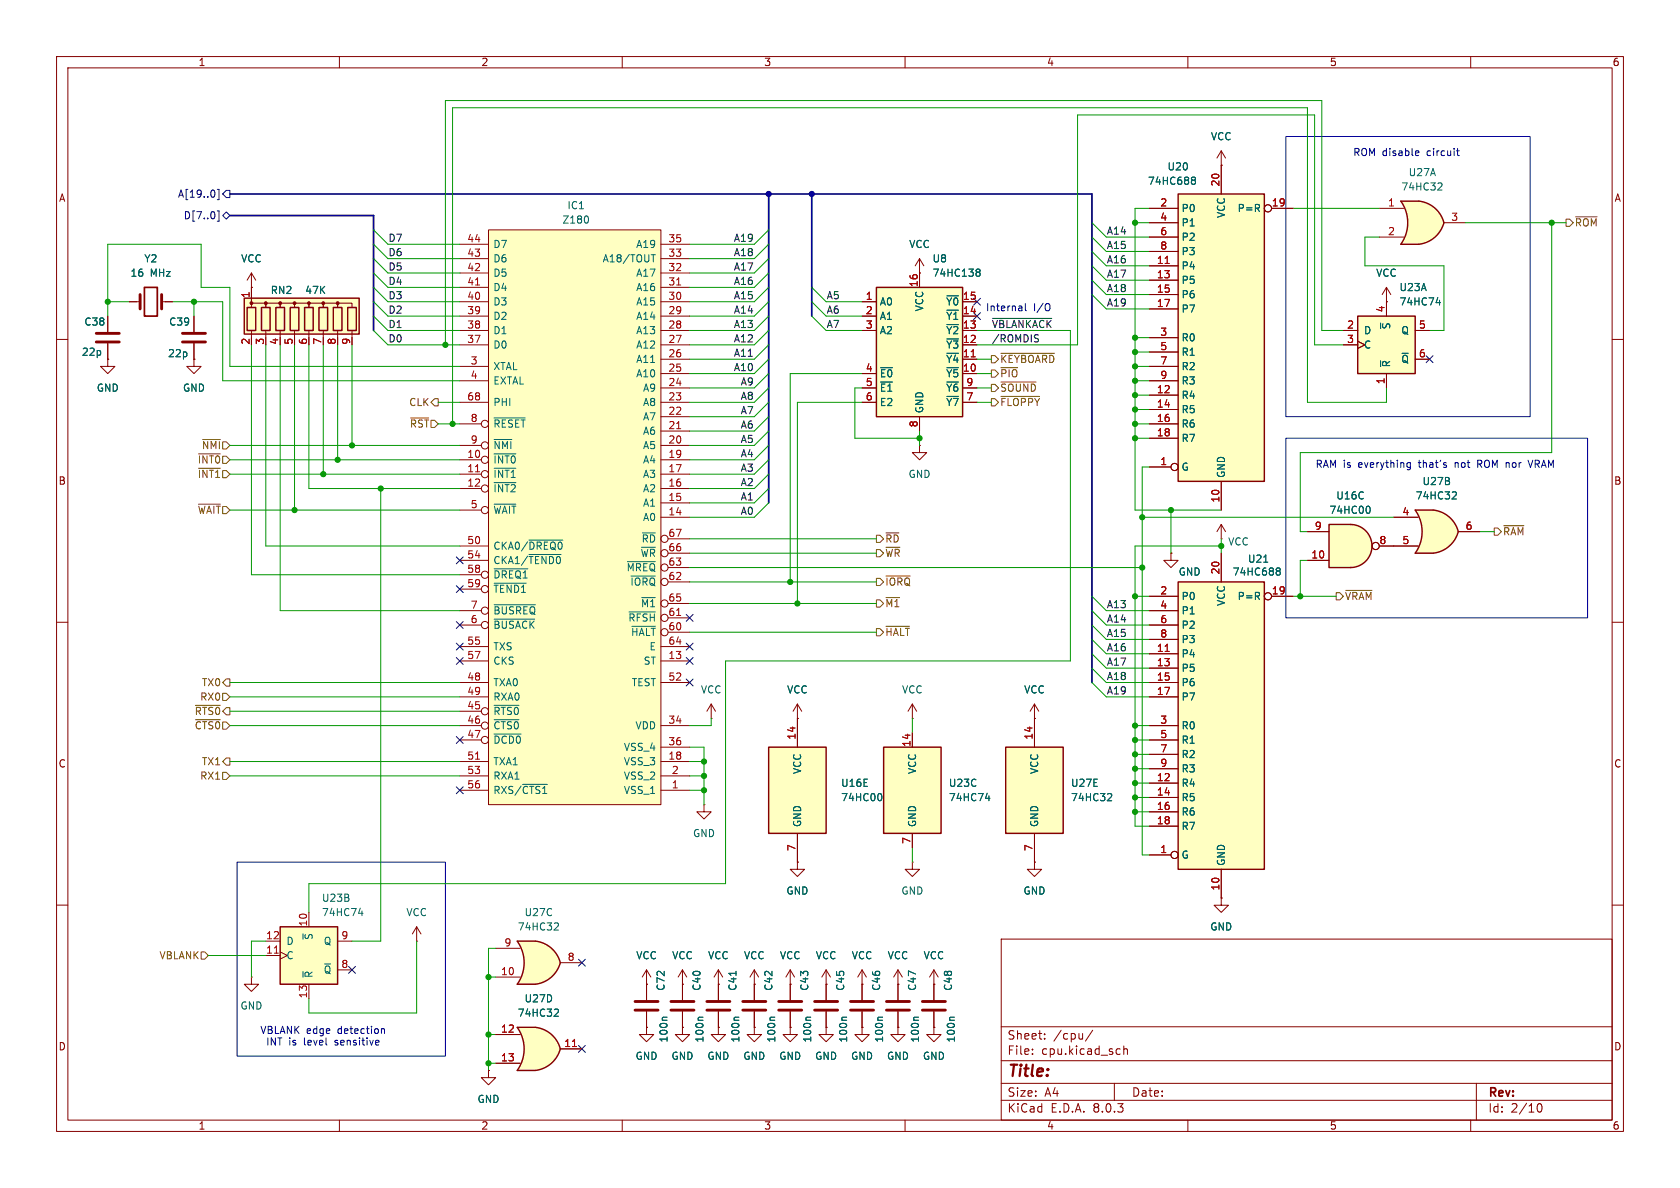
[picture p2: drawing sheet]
<svg xmlns="http://www.w3.org/2000/svg" width="297mm" height="210mm" viewBox="0 0 297 210" stroke-linecap="round" stroke-linejoin="round" font-family="sans-serif">
<defs><g id="words">
<text font-size="2.8" fill="#840000" x="178" y="190.9">Title:</text>
<g font-size="2.1" fill="#840000">
<text x="178" y="184">Sheet:</text>
<text x="186.2" y="184">/cpu/</text>
<text x="178" y="186.7">File:</text>
<text x="184.1" y="186.7">cpu.kicad_sch</text>
<text x="178" y="196.9">KiCad</text>
<text x="178" y="194.1">Size:</text>
<text x="184.7" y="194.1">A4</text>
<text x="185.7" y="196.9">E.D.A.</text>
<text x="193.3" y="196.9">8.0.3</text>
<text x="200" y="194.1">Date:</text>
<text x="263" y="194.3">Rev:</text>
<text x="263" y="196.9">Id:</text>
<text x="267.1" y="196.9">2/10</text>
</g>
<g font-size="1.8" fill="#840000">
<text x="35" y="11.9">1</text>
<text x="85" y="11.9">2</text>
<text x="135" y="11.9">3</text>
<text x="185" y="11.9">4</text>
<text x="235" y="11.9">5</text>
<text x="285" y="11.9">6</text>
<text x="10.3" y="35.9">A</text>
<text x="285.3" y="35.9">A</text>
<text x="10.3" y="85.9">B</text>
<text x="285.3" y="85.9">B</text>
<text x="10.3" y="135.9">C</text>
<text x="285.3" y="135.9">C</text>
<text x="10.3" y="185.9">D</text>
<text x="285.3" y="185.9">D</text>
<text x="35" y="199.9">1</text>
<text x="85" y="199.9">2</text>
<text x="135" y="199.9">3</text>
<text x="185" y="199.9">4</text>
<text x="235" y="199.9">5</text>
<text x="285" y="199.9">6</text>
</g>
<g font-size="1.8" fill="#006464">
<text x="214" y="25">VCC</text>
<text x="202.8" y="32.9">74HC688</text>
<text x="206.3" y="30.3">U20</text>
<text x="247.6" y="33.9">74HC32</text>
<text x="248.9" y="31.3">U27A</text>
<text x="99.3" y="39.7">Z180</text>
<text x="100.2" y="37.2">IC1</text>
<text x="208.8" y="37.7">P0</text>
<text x="208.8" y="40.2">P1</text>
<text x="216.8" y="38.6" transform="rotate(-90 216.8 38.6)">VCC</text>
<text x="218.7" y="37.7">P=R</text>
<text x="25.4" y="46.6">Y2</text>
<text x="42.5" y="46.6">VCC</text>
<text x="87.1" y="46.6">D6</text>
<text x="87.1" y="44">D7</text>
<text x="106.4" y="46.6">A18/TOUT</text>
<text x="112.4" y="44">A19</text>
<text x="160.6" y="44">VCC</text>
<text x="164.8" y="46.6">U8</text>
<text x="208.8" y="47.9">P4</text>
<text x="208.8" y="42.8">P2</text>
<text x="208.8" y="45.3">P3</text>
<text x="23" y="49.1">16</text>
<text x="26.6" y="49.1">MHz</text>
<text x="47.8" y="52.2">RN2</text>
<text x="53.9" y="52.2">47K</text>
<text x="87.1" y="51.7">D4</text>
<text x="87.1" y="49.1">D5</text>
<text x="112.4" y="51.7">A16</text>
<text x="112.4" y="49.1">A17</text>
<text x="164.8" y="49.1">74HC138</text>
<text x="208.8" y="50.4">P5</text>
<text x="208.8" y="52.9">P6</text>
<text x="243.2" y="49.1">VCC</text>
<text x="247.3" y="51.7">U23A</text>
<text x="14.8" y="57.8">C38</text>
<text x="29.8" y="57.8">C39</text>
<text x="87.1" y="59.3">D1</text>
<text x="87.1" y="56.7">D2</text>
<text x="87.1" y="54.2">D3</text>
<text x="112.4" y="59.3">A13</text>
<text x="112.4" y="56.7">A14</text>
<text x="112.4" y="54.2">A15</text>
<text x="155.4" y="54.2">A0</text>
<text x="155.4" y="56.7">A1</text>
<text x="155.4" y="59.3">A2</text>
<text x="163.4" y="55.1" transform="rotate(-90 163.4 55.1)">VCC</text>
<text x="167.2" y="59.3">~{Y2}</text>
<text x="167.2" y="56.7">~{Y1}</text>
<text x="167.2" y="54.2">~{Y0}</text>
<text x="208.8" y="55.5">P7</text>
<text x="241" y="59.3">D</text>
<text x="246" y="58.3" transform="rotate(-90 246 58.3)">~{S}</text>
<text x="247.3" y="54.2">74HC74</text>
<text x="247.6" y="59.3">Q</text>
<text x="14.4" y="63.1">22p</text>
<text x="29.6" y="63.3">22p</text>
<text x="87.1" y="65.6">XTAL</text>
<text x="87.1" y="61.8">D0</text>
<text x="112.4" y="64.4">A11</text>
<text x="112.4" y="61.8">A12</text>
<text x="167.2" y="64.4">~{Y4}</text>
<text x="167.2" y="61.8">~{Y3}</text>
<text x="208.8" y="60.6">R0</text>
<text x="208.8" y="63.1">R1</text>
<text x="208.8" y="65.6">R2</text>
<text x="241" y="61.8">C</text>
<text x="246" y="65" transform="rotate(-90 246 65)">~{R}</text>
<text x="247.6" y="64.4">~{Q}</text>
<text x="17" y="69.4">GND</text>
<text x="32.3" y="69.4">GND</text>
<text x="87.1" y="68.2">EXTAL</text>
<text x="87.1" y="72">PHI</text>
<text x="112.4" y="66.9">A10</text>
<text x="113.6" y="72">A8</text>
<text x="113.6" y="69.4">A9</text>
<text x="155.4" y="66.9">~{E0}</text>
<text x="155.4" y="69.4">~{E1}</text>
<text x="155.4" y="72">E2</text>
<text x="167.2" y="66.9">~{Y5}</text>
<text x="167.2" y="72">~{Y7}</text>
<text x="167.2" y="69.4">~{Y6}</text>
<text x="208.8" y="70.7">R4</text>
<text x="208.8" y="68.2">R3</text>
<text x="87.1" y="75.8">~{RESET}</text>
<text x="113.6" y="77.1">A6</text>
<text x="113.6" y="74.5">A7</text>
<text x="163.4" y="73.2" transform="rotate(-90 163.4 73.2)">GND</text>
<text x="208.8" y="73.3">R5</text>
<text x="208.8" y="75.8">R6</text>
<text x="87.1" y="82.1">~{INT0}</text>
<text x="87.1" y="79.6">~{NMI}</text>
<text x="113.6" y="82.1">A4</text>
<text x="113.6" y="79.6">A5</text>
<text x="208.8" y="83.4">G</text>
<text x="208.8" y="78.3">R7</text>
<text x="87.1" y="84.7">~{INT1}</text>
<text x="87.1" y="87.2">~{INT2}</text>
<text x="113.6" y="89.8">A1</text>
<text x="113.6" y="87.2">A2</text>
<text x="113.6" y="84.7">A3</text>
<text x="160.5" y="84.7">GND</text>
<text x="216.8" y="84.6" transform="rotate(-90 216.8 84.6)">GND</text>
<text x="236.1" y="88.5">U16C</text>
<text x="250.2" y="88.5">74HC32</text>
<text x="251.4" y="86">U27B</text>
<text x="87.1" y="91">~{WAIT}</text>
<text x="113.6" y="92.3">A0</text>
<text x="234.9" y="91">74HC00</text>
<text x="87.1" y="97.4">CKA0/~{DREQ0}</text>
<text x="87.1" y="99.9">CKA1/~{TEND0}</text>
<text x="110.7" y="101.2">~{MREQ}</text>
<text x="113.2" y="98.7">~{WR}</text>
<text x="113.3" y="96.1">~{RD}</text>
<text x="208.3" y="102">GND</text>
<text x="217" y="96.6">VCC</text>
<text x="217.8" y="102">74HC688</text>
<text x="220.5" y="99.7">U21</text>
<text x="87.1" y="102.5">~{DREQ1}</text>
<text x="87.1" y="105">~{TEND1}</text>
<text x="111.3" y="103.7">~{IORQ}</text>
<text x="113.2" y="107.5">~{M1}</text>
<text x="208.8" y="106.3">P0</text>
<text x="216.8" y="107.2" transform="rotate(-90 216.8 107.2)">VCC</text>
<text x="218.7" y="106.3">P=R</text>
<text x="87.1" y="111.4">~{BUSACK}</text>
<text x="87.1" y="108.8">~{BUSREQ}</text>
<text x="111" y="110.1">~{RFSH}</text>
<text x="111.5" y="112.6">~{HALT}</text>
<text x="208.8" y="108.8">P1</text>
<text x="208.8" y="111.4">P2</text>
<text x="208.8" y="113.9">P3</text>
<text x="87.1" y="115.2">TXS</text>
<text x="87.1" y="117.7">CKS</text>
<text x="113.7" y="117.7">ST</text>
<text x="114.7" y="115.2">E</text>
<text x="208.8" y="116.4">P4</text>
<text x="208.8" y="119">P5</text>
<text x="87.1" y="121.5">TXA0</text>
<text x="87.1" y="124.1">RXA0</text>
<text x="111.6" y="121.5">TEST</text>
<text x="123.8" y="122.8">VCC</text>
<text x="139.1" y="122.8">VCC</text>
<text x="159.4" y="122.8">VCC</text>
<text x="181" y="122.8">VCC</text>
<text x="208.8" y="121.5">P6</text>
<text x="208.8" y="124.1">P7</text>
<text x="87.1" y="126.6">~{RTS0}</text>
<text x="87.1" y="129.1">~{CTS0}</text>
<text x="87.1" y="131.7">~{DCD0}</text>
<text x="112.2" y="129.1">VDD</text>
<text x="208.8" y="129.1">R0</text>
<text x="208.8" y="131.7">R1</text>
<text x="87.1" y="135.5">TXA1</text>
<text x="110.2" y="135.5">VSS_3</text>
<text x="110.2" y="132.9">VSS_4</text>
<text x="141.8" y="136.9" transform="rotate(-90 141.8 136.9)">VCC</text>
<text x="162.2" y="136.9" transform="rotate(-90 162.2 136.9)">VCC</text>
<text x="183.7" y="136.9" transform="rotate(-90 183.7 136.9)">VCC</text>
<text x="208.8" y="134.2">R2</text>
<text x="208.8" y="136.8">R3</text>
<text x="87.1" y="138">RXA1</text>
<text x="87.1" y="140.6">RXS/~{CTS1}</text>
<text x="110.2" y="140.6">VSS_1</text>
<text x="110.2" y="138">VSS_2</text>
<text x="148.6" y="139.3">U16E</text>
<text x="148.6" y="141.8">74HC00</text>
<text x="167.6" y="139.3">U23C</text>
<text x="167.6" y="141.8">74HC74</text>
<text x="189.2" y="139.3">U27E</text>
<text x="189.2" y="141.8">74HC32</text>
<text x="208.8" y="139.3">R4</text>
<text x="208.8" y="141.8">R5</text>
<text x="122.4" y="148.2">GND</text>
<text x="141.8" y="146.3" transform="rotate(-90 141.8 146.3)">GND</text>
<text x="162.2" y="146.3" transform="rotate(-90 162.2 146.3)">GND</text>
<text x="183.7" y="146.3" transform="rotate(-90 183.7 146.3)">GND</text>
<text x="208.8" y="144.4">R6</text>
<text x="208.8" y="146.9">R7</text>
<text x="208.8" y="152">G</text>
<text x="216.8" y="153.2" transform="rotate(-90 216.8 153.2)">GND</text>
<text x="56.8" y="159.6">U23B</text>
<text x="138.9" y="158.3">GND</text>
<text x="159.3" y="158.3">GND</text>
<text x="180.8" y="158.3">GND</text>
<text x="50.5" y="167.2">D</text>
<text x="55.5" y="166.3" transform="rotate(-90 55.5 166.3)">~{S}</text>
<text x="56.8" y="162.2">74HC74</text>
<text x="57.1" y="167.2">Q</text>
<text x="71.7" y="162.2">VCC</text>
<text x="91.4" y="164.7">74HC32</text>
<text x="92.6" y="162.2">U27C</text>
<text x="213.9" y="164.7">GND</text>
<text x="50.5" y="169.8">C</text>
<text x="55.5" y="173" transform="rotate(-90 55.5 173)">~{R}</text>
<text x="57.1" y="172.3">~{Q}</text>
<text x="112.4" y="169.8">VCC</text>
<text x="118.7" y="169.8">VCC</text>
<text x="125.1" y="169.8">VCC</text>
<text x="131.4" y="169.8">VCC</text>
<text x="137.8" y="169.8">VCC</text>
<text x="144.1" y="169.8">VCC</text>
<text x="150.5" y="169.8">VCC</text>
<text x="156.8" y="169.8">VCC</text>
<text x="163.2" y="169.8">VCC</text>
<text x="42.4" y="178.7">GND</text>
<text x="91.4" y="179.9">74HC32</text>
<text x="92.6" y="177.4">U27D</text>
<text x="117.7" y="175.3" transform="rotate(-90 117.7 175.3)">C72</text>
<text x="124.1" y="175.3" transform="rotate(-90 124.1 175.3)">C40</text>
<text x="130.4" y="175.3" transform="rotate(-90 130.4 175.3)">C41</text>
<text x="136.8" y="175.3" transform="rotate(-90 136.8 175.3)">C42</text>
<text x="143.1" y="175.3" transform="rotate(-90 143.1 175.3)">C43</text>
<text x="149.5" y="175.3" transform="rotate(-90 149.5 175.3)">C45</text>
<text x="155.8" y="175.3" transform="rotate(-90 155.8 175.3)">C46</text>
<text x="162.2" y="175.3" transform="rotate(-90 162.2 175.3)">C47</text>
<text x="168.5" y="175.3" transform="rotate(-90 168.5 175.3)">C48</text>
<text x="118.2" y="184.4" transform="rotate(-90 118.2 184.4)">100n</text>
<text x="124.6" y="184.4" transform="rotate(-90 124.6 184.4)">100n</text>
<text x="130.9" y="184.4" transform="rotate(-90 130.9 184.4)">100n</text>
<text x="137.3" y="184.4" transform="rotate(-90 137.3 184.4)">100n</text>
<text x="143.6" y="184.4" transform="rotate(-90 143.6 184.4)">100n</text>
<text x="150" y="184.4" transform="rotate(-90 150 184.4)">100n</text>
<text x="156.3" y="184.4" transform="rotate(-90 156.3 184.4)">100n</text>
<text x="162.7" y="184.4" transform="rotate(-90 162.7 184.4)">100n</text>
<text x="169" y="184.4" transform="rotate(-90 169 184.4)">100n</text>
<text x="112.3" y="187.6">GND</text>
<text x="118.6" y="187.6">GND</text>
<text x="125" y="187.6">GND</text>
<text x="131.3" y="187.6">GND</text>
<text x="137.7" y="187.6">GND</text>
<text x="144" y="187.6">GND</text>
<text x="150.4" y="187.6">GND</text>
<text x="156.7" y="187.6">GND</text>
<text x="163.1" y="187.6">GND</text>
<text x="84.3" y="195.2">GND</text>
</g>
<g font-size="1.8" fill="#0000c2">
<text x="239.1" y="27.8">ROM disable</text>
<text x="252.4" y="27.8">circuit</text>
<text x="174.2" y="55.2">Internal</text>
<text x="182.7" y="55.2">I/O</text>
<text x="232.5" y="82.9">RAM is</text>
<text x="240.3" y="82.9">everything</text>
<text x="251.1" y="82.9">that's</text>
<text x="257.7" y="82.9">not</text>
<text x="261.9" y="82.9">ROM nor</text>
<text x="271.3" y="82.9">VRAM</text>
<text x="45.9" y="183">VBLANK</text>
<text x="46.9" y="185">INT is</text>
<text x="53.8" y="185">level</text>
<text x="54.2" y="183">edge</text>
<text x="59.5" y="185">sensitive</text>
<text x="59.8" y="183">detection</text>
</g>
<g font-size="1.8" fill="#000084">
<text x="31.4" y="35.2">A[19..0]</text>
<text x="32.4" y="39">D[7..0]</text>
</g>
<g font-size="1.8" fill="#a90000">
<text x="215.6" y="33.1" transform="rotate(-90 215.6 33.1)">20</text>
<text x="205" y="36.6">2</text>
<text x="205" y="39.1">4</text>
<text x="205" y="41.7">6</text>
<text x="224.7" y="36.6">19</text>
<text x="245.3" y="36.6">1</text>
<text x="245.3" y="41.7">2</text>
<text x="256.5" y="39.1">3</text>
<text x="82.5" y="45.5">43</text>
<text x="82.5" y="42.9">44</text>
<text x="118.1" y="45.5">33</text>
<text x="118.1" y="42.9">35</text>
<text x="204.4" y="46.7">11</text>
<text x="205" y="44.2">8</text>
<text x="44.2" y="52.8" transform="rotate(-90 44.2 52.8)">1</text>
<text x="82.5" y="53.1">40</text>
<text x="82.5" y="50.5">41</text>
<text x="82.5" y="48">42</text>
<text x="118.1" y="53.1">30</text>
<text x="118.1" y="50.5">31</text>
<text x="118.1" y="48">32</text>
<text x="153" y="53.1">1</text>
<text x="162.3" y="50.8" transform="rotate(-90 162.3 50.8)">16</text>
<text x="170.1" y="53.1">15</text>
<text x="204.4" y="49.3">13</text>
<text x="204.4" y="51.8">15</text>
<text x="82.5" y="58.2">38</text>
<text x="82.5" y="55.6">39</text>
<text x="118.1" y="58.2">28</text>
<text x="118.1" y="55.6">29</text>
<text x="153" y="55.6">2</text>
<text x="153" y="58.2">3</text>
<text x="170.1" y="58.2">13</text>
<text x="170.1" y="55.6">14</text>
<text x="204.4" y="54.4">17</text>
<text x="205" y="59.4">3</text>
<text x="238.1" y="58.2">2</text>
<text x="244.9" y="55.3" transform="rotate(-90 244.9 55.3)">4</text>
<text x="250.8" y="58.2">5</text>
<text x="44.2" y="61" transform="rotate(-90 44.2 61)">2</text>
<text x="46.7" y="61" transform="rotate(-90 46.7 61)">3</text>
<text x="49.3" y="61" transform="rotate(-90 49.3 61)">4</text>
<text x="51.8" y="61" transform="rotate(-90 51.8 61)">5</text>
<text x="54.4" y="61" transform="rotate(-90 54.4 61)">6</text>
<text x="56.9" y="61" transform="rotate(-90 56.9 61)">7</text>
<text x="59.4" y="61" transform="rotate(-90 59.4 61)">8</text>
<text x="62" y="61" transform="rotate(-90 62 61)">9</text>
<text x="82.5" y="60.7">37</text>
<text x="83.1" y="64.5">3</text>
<text x="118.1" y="65.8">25</text>
<text x="118.1" y="63.2">26</text>
<text x="118.1" y="60.7">27</text>
<text x="153" y="65.8">4</text>
<text x="170.1" y="65.8">10</text>
<text x="170.1" y="63.2">11</text>
<text x="170.1" y="60.7">12</text>
<text x="205" y="62">5</text>
<text x="205" y="64.5">7</text>
<text x="238.1" y="60.7">3</text>
<text x="250.8" y="63.2">6</text>
<text x="82.5" y="70.9">68</text>
<text x="83.1" y="67.1">4</text>
<text x="118.1" y="70.9">23</text>
<text x="118.1" y="68.3">24</text>
<text x="153" y="68.3">5</text>
<text x="153" y="70.9">6</text>
<text x="170.7" y="70.9">7</text>
<text x="170.7" y="68.3">9</text>
<text x="204.4" y="69.6">12</text>
<text x="205" y="67.1">9</text>
<text x="244.9" y="68" transform="rotate(-90 244.9 68)">1</text>
<text x="83.1" y="74.7">8</text>
<text x="118.1" y="75.9">21</text>
<text x="118.1" y="73.4">22</text>
<text x="162.3" y="75.6" transform="rotate(-90 162.3 75.6)">8</text>
<text x="204.4" y="72.1">14</text>
<text x="204.4" y="74.7">16</text>
<text x="204.4" y="77.2">18</text>
<text x="82.5" y="81">10</text>
<text x="82.5" y="83.6">11</text>
<text x="83.1" y="78.5">9</text>
<text x="118.1" y="83.6">17</text>
<text x="118.1" y="81">19</text>
<text x="118.1" y="78.5">20</text>
<text x="205" y="82.3">1</text>
<text x="82.5" y="86.1">12</text>
<text x="83.1" y="89.9">5</text>
<text x="118.1" y="88.6">15</text>
<text x="118.1" y="86.1">16</text>
<text x="215.6" y="88.9" transform="rotate(-90 215.6 88.9)">10</text>
<text x="118.1" y="91.2">14</text>
<text x="118.1" y="95">67</text>
<text x="232.3" y="93.7">9</text>
<text x="247.8" y="91.2">4</text>
<text x="259" y="93.7">6</text>
<text x="82.5" y="96.3">50</text>
<text x="82.5" y="98.8">54</text>
<text x="82.5" y="101.3">58</text>
<text x="118.1" y="100.1">63</text>
<text x="118.1" y="97.5">66</text>
<text x="215.6" y="101.6" transform="rotate(-90 215.6 101.6)">20</text>
<text x="231.7" y="98.8">10</text>
<text x="243.8" y="96.3">8</text>
<text x="247.8" y="96.3">5</text>
<text x="82.5" y="103.9">59</text>
<text x="83.1" y="107.7">7</text>
<text x="118.1" y="102.6">62</text>
<text x="118.1" y="106.4">65</text>
<text x="205" y="105.2">2</text>
<text x="205" y="107.7">4</text>
<text x="224.7" y="105.2">19</text>
<text x="83.1" y="110.2">6</text>
<text x="118.1" y="111.5">60</text>
<text x="118.1" y="109">61</text>
<text x="205" y="110.2">6</text>
<text x="205" y="112.8">8</text>
<text x="82.5" y="114">55</text>
<text x="82.5" y="116.6">57</text>
<text x="118.1" y="116.6">13</text>
<text x="118.1" y="114">64</text>
<text x="204.4" y="115.3">11</text>
<text x="204.4" y="117.9">13</text>
<text x="82.5" y="125.5">45</text>
<text x="82.5" y="120.4">48</text>
<text x="82.5" y="122.9">49</text>
<text x="118.1" y="120.4">52</text>
<text x="204.4" y="120.4">15</text>
<text x="204.4" y="122.9">17</text>
<text x="82.5" y="128">46</text>
<text x="82.5" y="130.6">47</text>
<text x="118.1" y="128">34</text>
<text x="118.1" y="131.8">36</text>
<text x="140.7" y="130.9" transform="rotate(-90 140.7 130.9)">14</text>
<text x="182.6" y="130.9" transform="rotate(-90 182.6 130.9)">14</text>
<text x="205" y="128">3</text>
<text x="205" y="130.6">5</text>
<text x="82.5" y="134.4">51</text>
<text x="82.5" y="136.9">53</text>
<text x="118.1" y="134.4">18</text>
<text x="118.7" y="136.9">2</text>
<text x="161" y="132.1" transform="rotate(-90 161 132.1)">14</text>
<text x="205" y="133.1">7</text>
<text x="205" y="135.6">9</text>
<text x="82.5" y="139.4">56</text>
<text x="118.7" y="139.4">1</text>
<text x="204.4" y="138.2">12</text>
<text x="204.4" y="140.7">14</text>
<text x="204.4" y="143.3">16</text>
<text x="161" y="149.3" transform="rotate(-90 161 149.3)">7</text>
<text x="204.4" y="145.8">18</text>
<text x="140.7" y="150.6" transform="rotate(-90 140.7 150.6)">7</text>
<text x="182.6" y="150.6" transform="rotate(-90 182.6 150.6)">7</text>
<text x="205" y="150.9">1</text>
<text x="215.6" y="157.5" transform="rotate(-90 215.6 157.5)">10</text>
<text x="46.9" y="166.1">12</text>
<text x="54.4" y="163.9" transform="rotate(-90 54.4 163.9)">10</text>
<text x="60.3" y="166.1">9</text>
<text x="89.1" y="167.4">9</text>
<text x="46.9" y="168.7">11</text>
<text x="60.3" y="171.2">8</text>
<text x="88.5" y="172.5">10</text>
<text x="100.3" y="169.9">8</text>
<text x="54.4" y="176.6" transform="rotate(-90 54.4 176.6)">13</text>
<text x="88.5" y="182.6">12</text>
<text x="99.7" y="185.2">11</text>
<text x="88.5" y="187.7">13</text>
</g>
<g font-size="1.8" fill="#0f0f0f">
<text x="195.6" y="41.6">A14</text>
<text x="68.6" y="42.8">D7</text>
<text x="68.6" y="47.9">D5</text>
<text x="68.6" y="45.4">D6</text>
<text x="129.6" y="42.8">A19</text>
<text x="129.6" y="47.9">A17</text>
<text x="129.6" y="45.4">A18</text>
<text x="195.6" y="46.6">A16</text>
<text x="195.6" y="44.1">A15</text>
<text x="68.6" y="50.5">D4</text>
<text x="68.6" y="53">D3</text>
<text x="129.6" y="50.5">A16</text>
<text x="129.6" y="53">A15</text>
<text x="146" y="53">A5</text>
<text x="195.6" y="51.7">A18</text>
<text x="195.6" y="49.2">A17</text>
<text x="68.6" y="58.1">D1</text>
<text x="68.6" y="55.5">D2</text>
<text x="129.6" y="58.1">A13</text>
<text x="129.6" y="55.5">A14</text>
<text x="146" y="55.5">A6</text>
<text x="146" y="58.1">A7</text>
<text x="175.3" y="58.1">~{VBLANKACK}</text>
<text x="195.6" y="54.3">A19</text>
<text x="68.6" y="60.6">D0</text>
<text x="129.6" y="60.6">A12</text>
<text x="129.6" y="63.2">A11</text>
<text x="129.6" y="65.7">A10</text>
<text x="175.3" y="60.6">/ROMDIS</text>
<text x="130.8" y="70.8">A8</text>
<text x="130.8" y="68.2">A9</text>
<text x="130.8" y="73.3">A7</text>
<text x="130.8" y="75.9">A6</text>
<text x="130.8" y="80.9">A4</text>
<text x="130.8" y="83.5">A3</text>
<text x="130.8" y="78.4">A5</text>
<text x="130.8" y="86">A2</text>
<text x="130.8" y="88.6">A1</text>
<text x="130.8" y="91.1">A0</text>
<text x="195.6" y="107.6">A13</text>
<text x="195.6" y="110.1">A14</text>
<text x="195.6" y="112.7">A15</text>
<text x="195.6" y="117.8">A17</text>
<text x="195.6" y="115.2">A16</text>
<text x="195.6" y="122.8">A19</text>
<text x="195.6" y="120.3">A18</text>
</g>
<g font-size="1.8" fill="#725600">
<text x="278.3" y="40.2">~{ROM}</text>
<text x="176.7" y="64.4">~{KEYBOARD}</text>
<text x="72.2" y="72">CLK</text>
<text x="176.7" y="72">~{FLOPPY}</text>
<text x="176.7" y="66.9">~{PIO}</text>
<text x="176.7" y="69.4">~{SOUND}</text>
<text x="72.4" y="75.8">~{RST}</text>
<text x="34.9" y="82.1">~{INT0}</text>
<text x="35.6" y="79.6">~{NMI}</text>
<text x="34.9" y="84.7">~{INT1}</text>
<text x="34.9" y="91">~{WAIT}</text>
<text x="265.6" y="94.8">~{RAM}</text>
<text x="156.4" y="98.7">~{WR}</text>
<text x="156.4" y="96.1">~{RD}</text>
<text x="156.4" y="107.5">~{M1}</text>
<text x="156.4" y="103.7">~{IORQ}</text>
<text x="237.7" y="106.3">~{VRAM}</text>
<text x="156.4" y="112.6">~{HALT}</text>
<text x="35.3" y="124.1">RX0</text>
<text x="35.6" y="121.5">TX0</text>
<text x="34.3" y="126.6">~{RTS0}</text>
<text x="34.3" y="129.1">~{CTS0}</text>
<text x="35.6" y="135.5">TX1</text>
<text x="35.3" y="138">RX1</text>
<text x="28.1" y="169.8">VBLANK</text>
</g>
</g></defs>
<g fill="none" stroke="#840000" stroke-width=".18">
<path d="M10 10h277v190h-277zM12 12h273v186h-273zM60 10v2M110 10v2M160 10v2M210 10v2M260 10v2M10 60h2M285 60h2M10 110h2M285 110h2M10 160h2"/>
<path d="M285 160h2M44.4 172.7v1.3h1.3l-1.3 1.3-1.2-1.3h1.2M44.4 172.7h.1M177 166h108v32h-108zM60 198v2M110 198v2M160 198v2M177 194.5h108M177 191.5h108M177 187.5h108M177 181.5h108M182.5 186.3v.1"/>
<path d="M182.5 185.5v.1M184.7 183.6v.1M184.7 182.8v.1M193.2 182.1l-1.3 2M197 191.5v3M197.9 185.4l.1 .1M198 186.3l-.1 .1M198.7 184.9v1.5M198.7 185.5l.2-.1 .3 .1 .1 .9M210 198v2M260 198v2M261 191.5v6.5"/>
<path d="M271.7 195.7l.2-.5 .2-.1a.8 .8 0 0 1 .5 .7 .8 .8 0 0 1-.5 .8l-.2-.1-.2-.5"/>
</g>
<path d="M208.3 34.3h15.2v50.8h-15.2z" fill="#ffffc2"/>
<path d="M208.3 34.3h15.2v50.8h-15.2z" fill="none" stroke="#840000" stroke-width=".25"/>
<g fill="none" stroke="#840000" stroke-width=".18">
<path d="M203.2 36.8h5.1M203.2 39.4h5.1M215.9 29.2v5.1M224.8 36.8h3.8M203.2 47h5.1M203.2 49.5h5.1M203.2 52.1h5.1M203.2 54.6h5.1M203.2 59.7h5.1M203.2 41.9h5.1M203.2 44.5h5.1M203.2 69.9h5.1"/>
<path d="M203.2 72.4h5.1M203.2 74.9h5.1M203.2 77.5h5.1M203.2 62.2h5.1M203.2 64.8h5.1M203.2 67.3h5.1M203.2 82.6h3.8M215.9 85.1v5.1M141 127h.1M141 124.5l-.8 1.2M141 124.5v2.5M141 124.5l.7 1.2"/>
<path d="M161.3 127h.1M161.3 124.5l-.8 1.2M161.3 124.5v2.5M161.3 124.5l.8 1.2M165.1 181.6v1.3h1.3l-1.3 1.3-1.3-1.3h1.3M165.1 181.6h.1"/>
<circle cx="224.2" cy="36.8" r=".63"/>
<circle cx="207.6" cy="82.5" r=".63"/>
</g>
<path d="M206 46.6h.7" fill="none" stroke="#a90000" stroke-width=".18"/>
<path d="M210.7 31.8l.2 .1M210.7 31.4l.4-.1 .2 .1v.2l-.2 .3M210.9 31.9h.2M210.9 31.9h-.2M211.1 31.9l.2 .2v.4l-.2 .1-.4-.1" fill="none" stroke="#006464" stroke-width=".18"/>
<path d="M135.9 132.1h10.1v15.2h-10.1z" fill="#ffffc2"/>
<path d="M135.9 132.1h10.1v15.2h-10.1z" fill="none" stroke="#840000" stroke-width=".25"/>
<path d="M141 127v5.1M141 152.4v1.3h1.2l-1.2 1.2-1.3-1.2h1.3M141 152.4h.1M141 147.3v5.1M161.3 152.4v1.3h1.3l-1.3 1.2-1.3-1.2h1.3M161.3 152.4h.1M86.4 189.2v1.3h1.2l-1.2 1.3-1.3-1.3h1.3M86.4 189.2h.1" fill="none" stroke="#840000" stroke-width=".18"/>
<path d="M155.6 140.3a.79 .79 0 0 1 0 1.2" fill="none" stroke="#006464" stroke-width=".18"/>
<path d="M49.5 163.8h10.2v10.2h-10.2z" fill="#ffffc2"/>
<path d="M49.5 163.8h10.2v10.2h-10.2z" fill="none" stroke="#840000" stroke-width=".25"/>
<g fill="none" stroke="#840000" stroke-width=".18">
<path d="M47 168.9h2.5M47 166.4h2.5M49.5 168.3l1.3 .6-1.3 .6M54.6 161.3v2.5M54.6 174v2.5M59.7 166.4h2.5M59.7 171.5h2.5M127 174h.1M127 171.5l-.8 1.2M127 171.5v2.5M127 171.5l.8 1.2M133.3 174v2.8"/>
<path d="M133.3 178.8v2.8M165.1 174v2.8M165.1 178.8v2.8M127 181.6v1.3h1.3l-1.3 1.3-1.3-1.3h1.3M127 181.6h.1"/>
</g>
<path d="M48.5 168.5h.7" fill="none" stroke="#a90000" stroke-width=".18"/>
<path d="M53.6 171.7v1M63.4 161.4h.8M64 161v.9M137 179.8h-.7l-.2 .2M168.7 179.8h-.6l-.2 .2" fill="none" stroke="#006464" stroke-width=".18"/>
<path d="M131.3 178.6h4.1M131.3 177h4.1M163.1 178.6h4M163.1 177h4" fill="none" stroke="#840000" stroke-width=".51"/>
<path d="M94 184.1l5.1 1.3a5.2 5.2 0 0 1-4.5 3.8z" fill="#ffffc2" stroke="#ffffc2" stroke-width=".18"/>
<path d="M91.4 189.2h3.2M91.4 181.6h3.2" fill="none" stroke="#ffffc2" stroke-width=".18"/>
<path d="M91.4 181.6h3.2v7.6h-3.2a6.7 6.7 0 0 0 0-7.6z" fill="#ffffc2"/>
<path d="M94.6 181.6a5.1 5.1 0 0 1 4.5 3.8l-5 1.3z" fill="#ffffc2" stroke="#ffffc2" stroke-width=".18"/>
<path d="M91.4 181.6h3.2a5.1 5.1 0 0 1 4.5 3.8 5.2 5.2 0 0 1-4.5 3.8h-3.2a6.6 6.6 0 0 0 0-7.6z" fill="none" stroke="#840000" stroke-width=".25"/>
<path d="M182.9 152.4v1.3h1.2l-1.2 1.2-1.3-1.2h1.3M182.9 152.4h.1M127 174v2.8M127 178.8v2.8M87.6 182.9h4.3M87.6 188h4.3M99.1 185.4h3.8" fill="none" stroke="#840000" stroke-width=".18"/>
<path d="M101.2 185h.7" fill="none" stroke="#a90000" stroke-width=".18"/>
<path d="M98.2 178.4h.4l.1 .3-.8 .9h.8M130.1 171.7v.7M130.6 179.8h-.6l-.2 .2" fill="none" stroke="#006464" stroke-width=".18"/>
<path d="M125 178.6h4M125 177h4" fill="none" stroke="#840000" stroke-width=".51"/>
<path d="M156.2 132.1h10.2v15.2h-10.2z" fill="#ffffc2"/>
<path d="M156.2 132.1h10.2v15.2h-10.2z" fill="none" stroke="#840000" stroke-width=".25"/>
<path d="M161.3 129.5v2.6M161.3 147.3v2.6" fill="none" stroke="#840000" stroke-width=".18"/>
<path d="M174.2 141.1h.8M174.8 140.7v.8" fill="none" stroke="#006464" stroke-width=".18"/>
<path d="M250.2 38l5.1 1.4a5.2 5.2 0 0 1-4.4 3.8z" fill="#ffffc2" stroke="#ffffc2" stroke-width=".18"/>
<path d="M247.6 35.6h3.2M247.6 43.2h3.2" fill="none" stroke="#ffffc2" stroke-width=".18"/>
<path d="M247.6 35.6h3.2v7.6h-3.2a6.7 6.7 0 0 0 0-7.6z" fill="#ffffc2"/>
<g fill="#ffffc2" stroke="#ffffc2" stroke-width=".18">
<path d="M250.9 35.6a5.1 5.1 0 0 1 4.4 3.8l-5 1.3z"/>
<path d="M238.8 92.7a3.8 3.8 0 0 1 3.7 3.8 3.8 3.8 0 0 1-3.7 3.8z"/>
</g>
<path d="M250.8 35.6h-3.2a6.6 6.6 0 0 1 0 7.6h3.2M250.9 35.6a5.1 5.1 0 0 1 4.4 3.8 5.2 5.2 0 0 1-4.4 3.8" fill="none" stroke="#840000" stroke-width=".25"/>
<g fill="none" stroke="#840000" stroke-width=".18">
<path d="M243.8 36.8h4.4M255.3 39.4h3.8M19 55.9v2.8M162.6 48.3h.1M162.6 45.7l-.8 1.3M162.6 45.7v2.6M162.6 45.7l.7 1.3M243.8 41.9h4.4M245.1 53.3h.1M245.1 50.8l-.8 1.3M245.1 50.8v2.5M245.1 50.8l.8 1.3"/>
<path d="M19 60.7v2.8M125.7 127h.1M125.7 124.5l-.7 1.2M125.7 124.5v2.5M125.7 124.5l.8 1.2M124.5 142.2v1.3h1.2l-1.2 1.3-1.3-1.3h1.3M124.5 142.2h.1M215.9 158.8v1.2h1.3l-1.3 1.3-1.3-1.3h1.3M215.9 158.8h.1M133.3 174h.1M133.3 171.5l-.7 1.2M133.3 171.5v2.5"/>
<path d="M133.3 171.5l.8 1.2M139.7 174h.1M139.7 171.5l-.8 1.2M139.7 171.5v5.3M139.7 178.8v2.8M139.7 171.5l.8 1.2M146 174h.1M146 171.5v5.3M146 178.8v2.8M146 171.5l-.7 1.2M146 171.5l.8 1.2M152.4 174h.1"/>
<path d="M152.4 171.5v5.3M152.4 178.8v2.8M152.4 171.5l-.8 1.2M152.4 171.5l.8 1.2M158.7 174h.1M158.7 171.5l-.7 1.2M158.7 171.5v5.3M158.7 178.8v2.8M158.7 171.5l.8 1.2M165.1 174h.1M165.1 171.5l-.8 1.2M165.1 171.5v2.5"/>
<path d="M165.1 171.5l.8 1.2M133.3 181.6v1.3h1.3l-1.3 1.3-1.2-1.3h1.2M133.3 181.6h.1M139.7 181.6v1.3h1.3l-1.3 1.3-1.3-1.3h1.3M139.7 181.6h.1M146 181.6v1.3h1.3l-1.3 1.3-1.2-1.3h1.2M146 181.6h.1M152.4 181.6v1.3h1.3l-1.3 1.3-1.3-1.3h1.3M152.4 181.6h.1M158.7 181.6v1.3h1.3l-1.3 1.3-1.2-1.3h1.2M158.7 181.6h.1"/>
</g>
<path d="M254.4 32.3l.4 .1 .1 .3-.7 .9h.7M143.3 179.8h-.6l-.2 .2M149.7 179.8h-.7l-.2 .2M156 179.8h-.6l-.2 .2M162.4 179.8h-.7l-.2 .2" fill="none" stroke="#006464" stroke-width=".18"/>
<path d="M17 58.9h4.1M17 60.5h4.1M137.7 178.6h4M137.7 177h4M144 178.6h4.1M144 177h4.1M150.4 178.6h4M150.4 177h4M156.7 178.6h4.1M156.7 177h4.1" fill="none" stroke="#840000" stroke-width=".51"/>
<path d="M234.9 92.7h3.9v7.6h-3.9z" fill="#ffffc2"/>
<path d="M234.9 92.7h3.9a3.8 3.8 0 0 1 3.7 3.8 3.8 3.8 0 0 1-3.7 3.8h-3.9z" fill="none" stroke="#840000" stroke-width=".25"/>
<g fill="none" stroke="#840000" stroke-width=".18">
<path d="M231.1 99.1h3.8M231.1 94h3.8M243.8 96.5h2.6"/>
<circle cx="243.2" cy="96.5" r=".63"/>
</g>
<path d="M241.9 89.5a.79 .79 0 0 1 0 1.2" fill="none" stroke="#006464" stroke-width=".18"/>
<path d="M252.8 92.6l5 1.4a5.2 5.2 0 0 1-4.4 3.8z" fill="#ffffc2" stroke="#ffffc2" stroke-width=".18"/>
<path d="M250.2 97.8h3.2M250.2 90.2h3.2" fill="none" stroke="#ffffc2" stroke-width=".18"/>
<path d="M250.2 90.2h3.2v7.6h-3.2a6.7 6.7 0 0 0 0-7.6z" fill="#ffffc2"/>
<path d="M253.4 90.2a5.1 5.1 0 0 1 4.4 3.8l-5 1.3z" fill="#ffffc2" stroke="#ffffc2" stroke-width=".18"/>
<path d="M250.2 90.2h3.2a5.1 5.1 0 0 1 4.4 3.8 5.2 5.2 0 0 1-4.4 3.8h-3.2a6.6 6.6 0 0 0 0-7.6z" fill="none" stroke="#840000" stroke-width=".25"/>
<path d="M34.3 55.9v2.8M19 63.5v1.3h1.3l-1.3 1.2-1.2-1.2h1.2M19 63.5h.1M34.3 60.7v2.8M246.4 91.4h4.3M246.4 96.5h4.3M257.8 94h3.8" fill="none" stroke="#840000" stroke-width=".18"/>
<path d="M256.9 86.9l.5 .1 .1 .3-.8 .9h.8" fill="none" stroke="#006464" stroke-width=".18"/>
<path d="M32.3 58.9h4M32.3 60.5h4" fill="none" stroke="#840000" stroke-width=".51"/>
<path d="M177.8 132.1h10.2v15.2h-10.2z" fill="#ffffc2"/>
<path d="M177.8 132.1h10.2v15.2h-10.2z" fill="none" stroke="#840000" stroke-width=".25"/>
<g fill="none" stroke="#840000" stroke-width=".18">
<path d="M22.9 53.3h1.9M28.6 53.3h1.9M44.4 50.8h.1M44.4 48.3l-.7 1.2M44.4 48.3v2.5M44.4 48.3l.8 1.2M34.3 63.5v1.3h1.3l-1.3 1.2-1.3-1.2h1.3M34.3 63.5h.1M207 97.8v1.3h1.3l-1.3 1.2-1.3-1.2h1.3M207 97.8h.1M215.9 95.3h.1M215.9 92.7l-.8 1.3"/>
<path d="M215.9 92.7v2.6M215.9 92.7l.8 1.3M182.9 127h.1M182.9 124.5v7.6M182.9 124.5l-.8 1.2M182.9 124.5l.7 1.2M182.9 147.3v5.1"/>
</g>
<path d="M196 140.3h.4l.1 .3-.7 .9h.7" fill="none" stroke="#006464" stroke-width=".18"/>
<path d="M25.5 50.8h2.3v5.1h-2.3z" fill="none" stroke="#840000" stroke-width=".3"/>
<path d="M24.8 52.1v2.5M28.6 52.1v2.5" fill="none" stroke="#840000" stroke-width=".51"/>
<path d="M43.2 52.7h20.3v6.4h-20.3z" fill="#ffffc2"/>
<path d="M43.2 52.7h20.3v6.4h-20.3zM43.7 54.4h1.5v4h-1.5zM46.2 54.4h1.6v4h-1.6zM48.8 54.4h1.5v4h-1.5zM51.3 54.4h1.5v4h-1.5zM53.8 54.4h1.6v4h-1.6zM56.4 54.4h1.5v4h-1.5zM58.9 54.4h1.6v4h-1.6zM61.5 54.4h1.5v4h-1.5z" fill="none" stroke="#840000" stroke-width=".25"/>
<g fill="#840000" stroke="#840000" stroke-width=".18">
<circle cx="44.4" cy="53.6" r=".25"/>
<circle cx="47" cy="53.6" r=".25"/>
<circle cx="49.5" cy="53.6" r=".25"/>
<circle cx="52.1" cy="53.6" r=".25"/>
<circle cx="54.6" cy="53.6" r=".25"/>
<circle cx="57.1" cy="53.6" r=".25"/>
<circle cx="59.7" cy="53.6" r=".25"/>
</g>
<path d="M44.4 54.4v-.8h2.6v.8v-.8h2.5v.8v-.8h2.6v.8v-.8h2.5v.8v-.8h2.5v.8v-.8h2.6v.8v-.8h2.5v.8M44.4 50.8v2.5M44.4 58.4v1.3M47 58.4v1.3M49.5 58.4v1.3M52.1 58.4v1.3M54.6 58.4v1.3M57.1 58.4v1.3M59.7 58.4v1.3M62.2 58.4v1.3" fill="none" stroke="#840000" stroke-width=".18"/>
<path d="M86.4 40.6h30.4v101.6h-30.4z" fill="#ffffc2"/>
<g fill="none" stroke="#840000" stroke-width=".18">
<path d="M81.3 58.4h5.1M81.3 55.9h5.1M81.3 53.3h5.1M81.3 50.8h5.1M81.3 48.3h5.1M81.3 45.7h5.1M81.3 43.2h5.1M86.4 40.6h30.4v101.6h-30.4zM116.8 58.4h5.1M116.8 55.9h5.1M116.8 53.3h5.1M116.8 50.8h5.1"/>
<path d="M116.8 48.3h5.1M116.8 45.7h5.1M116.8 43.2h5.1M81.3 78.7h3.8M81.3 71.1h5.1M81.3 61h5.1M81.3 64.8h5.1M81.3 67.3h5.1M81.3 74.9h3.8M116.8 78.7h5.1M116.8 76.2h5.1M116.8 73.7h5.1"/>
<path d="M116.8 71.1h5.1M116.8 68.6h5.1M116.8 66h5.1M116.8 63.5h5.1M116.8 61h5.1M81.3 81.3h3.8M81.3 83.8h3.8M81.3 86.4h3.8M81.3 90.2h3.8M81.3 96.5h5.1M81.3 99.1h5.1M116.8 81.3h5.1"/>
<path d="M116.8 83.8h5.1M116.8 86.4h5.1M116.8 91.4h5.1M116.8 88.9h5.1M118.1 97.8h3.8M118.1 95.3h3.8M81.3 116.8h5.1M81.3 114.3h5.1M81.3 101.6h3.8M81.3 104.1h3.8M81.3 110.5h3.8M81.3 108h3.8"/>
<path d="M116.8 116.8h5.1M116.8 114.3h5.1M118.1 111.8h3.8M118.1 109.2h3.8M118.1 102.9h3.8M118.1 100.3h3.8M118.1 106.7h3.8M81.3 139.7h5.1M81.3 134.6h5.1M81.3 137.2h5.1M81.3 128.3h3.8M81.3 125.7h3.8"/>
<path d="M81.3 130.8h3.8M81.3 120.7h5.1M81.3 123.2h5.1M116.8 139.7h5.1M116.8 134.6h5.1M116.8 137.2h5.1M116.8 128.3h5.1M116.8 132.1h5.1M116.8 120.7h5.1"/>
<circle cx="85.7" cy="78.7" r=".63"/>
<circle cx="85.7" cy="74.9" r=".63"/>
<circle cx="85.7" cy="83.8" r=".63"/>
<circle cx="85.7" cy="90.2" r=".63"/>
<circle cx="85.7" cy="86.4" r=".63"/>
<circle cx="85.7" cy="81.3" r=".63"/>
<circle cx="85.7" cy="101.6" r=".63"/>
<circle cx="85.7" cy="110.5" r=".63"/>
<circle cx="85.7" cy="107.9" r=".63"/>
<circle cx="85.7" cy="104.1" r=".63"/>
<circle cx="85.7" cy="125.7" r=".63"/>
<circle cx="85.7" cy="130.8" r=".63"/>
<circle cx="85.7" cy="128.3" r=".63"/>
</g>
<g fill="none" stroke="#006464" stroke-width=".18">
<path d="M103.9 38.3l.1 .4-.1 .6M115.1 45h.8M115.5 45v1.3M87.3 73.9h5.5M87.3 77.7h3.2M87.3 80.2h3.9M87.3 82.8h3.9M87.3 85.3h3.9M87.3 89.1h3.9M93.5 95.5h6M93.5 98h5.7M110.9 99.3h5"/>
<path d="M113.6 94.2h2.3M87.3 100.6h6M87.3 103.1h5.7M87.3 109.4h7.2M87.3 106.9h7.4M111.2 108.2h4.7M111.6 101.8h4.3M111.7 110.7h4.2M113.4 105.6h2.5M87.3 124.7h4.5M87.3 127.2h4.5M87.3 129.8h4.8"/>
<path d="M92.4 138.7h4.4"/>
</g>
<path d="M84.1 50.4h.7M119.6 50.4h.7M119.6 75.8h.7M84.1 83.4h.7M119.6 108.8h.7M84.1 134.2h.7" fill="none" stroke="#a90000" stroke-width=".18"/>
<path d="M208.3 102.9h15.2v50.8h-15.2z" fill="#ffffc2"/>
<path d="M208.3 102.9h15.2v50.8h-15.2z" fill="none" stroke="#840000" stroke-width=".25"/>
<g fill="none" stroke="#840000" stroke-width=".18">
<path d="M162.6 78.7v1.3h1.2l-1.2 1.3-1.3-1.3h1.3M162.6 78.7h.1M215.9 97.8v5.1M203.2 115.6h5.1M203.2 118.1h5.1M203.2 105.4h5.1M203.2 108h5.1M203.2 110.5h5.1M203.2 113h5.1M224.8 105.4h3.8M203.2 138.4h5.1M203.2 120.7h5.1"/>
<path d="M203.2 123.2h5.1M203.2 128.3h5.1M203.2 130.8h5.1M203.2 133.4h5.1M203.2 135.9h5.1M203.2 151.1h3.8M203.2 141h5.1M203.2 143.5h5.1M203.2 146.1h5.1M215.9 153.7v5.1M73.7 166.4h.1M73.7 163.8l-.8 1.3"/>
<path d="M73.7 163.8v2.6M73.7 163.8l.7 1.3M114.3 174v2.8M114.3 178.8v2.8"/>
<circle cx="224.2" cy="105.4" r=".63"/>
<circle cx="207.6" cy="151.1" r=".63"/>
</g>
<path d="M206 115.2h.7" fill="none" stroke="#a90000" stroke-width=".18"/>
<path d="M223.4 99.4h.7M225.7 100.9h.1M225.7 100.5l.4-.1 .2 .1v.2l-.2 .2M225.8 100.9h.3M225.8 100.9l-.1 .1M226.1 100.9l.2 .3v.4l-.2 .1-.4-.1M117.9 179.8h-.6l-.2 .2" fill="none" stroke="#006464" stroke-width=".18"/>
<path d="M112.3 178.6h4M112.3 177h4" fill="none" stroke="#840000" stroke-width=".51"/>
<path d="M94 168.8l5.1 1.4a5.2 5.2 0 0 1-4.5 3.8z" fill="#ffffc2" stroke="#ffffc2" stroke-width=".18"/>
<path d="M91.4 174h3.2M91.4 166.4h3.2" fill="none" stroke="#ffffc2" stroke-width=".18"/>
<path d="M91.4 166.4h3.2v7.6h-3.2a6.7 6.7 0 0 0 0-7.6z" fill="#ffffc2"/>
<path d="M94.6 166.4a5.1 5.1 0 0 1 4.5 3.8l-5 1.3z" fill="#ffffc2" stroke="#ffffc2" stroke-width=".18"/>
<path d="M99.1 170.2a5.2 5.2 0 0 1-4.5 3.8h-3.2a6.6 6.6 0 0 0 0-7.6h3.2a5.1 5.1 0 0 1 4.5 3.8" fill="none" stroke="#840000" stroke-width=".25"/>
<path d="M87.6 172.7h4.3M87.6 167.6h4.3M99.1 170.2h3.8" fill="none" stroke="#840000" stroke-width=".18"/>
<path d="M98.2 163.1l.4 .1 .1 .3-.8 .9h.8" fill="none" stroke="#006464" stroke-width=".18"/>
<path d="M240 55.9h10.2v10.1h-10.2z" fill="#ffffc2"/>
<path d="M240 55.9h10.2v10.1h-10.2z" fill="none" stroke="#840000" stroke-width=".25"/>
<g fill="none" stroke="#840000" stroke-width=".18">
<path d="M215.9 29.2h.1M215.9 26.7l-.8 1.2M215.9 26.7v2.5M215.9 26.7l.8 1.2M237.5 58.4h2.5M245.1 53.3v2.6M250.2 58.4h2.5M237.5 61h2.5M240 60.3l1.3 .7-1.3 .6M245.1 66v2.6M250.2 63.5h2.5M114.3 174h.1"/>
<path d="M114.3 171.5l-.8 1.2M114.3 171.5v2.5M114.3 171.5l.8 1.2M120.6 174h.1M120.6 171.5v5.3M120.6 178.8v2.8M120.6 171.5l-.7 1.2M120.6 171.5l.8 1.2M114.3 181.6v1.3h1.3l-1.3 1.3-1.3-1.3h1.3M114.3 181.6h.1M120.6 181.6v1.3h1.3l-1.3 1.3-1.2-1.3h1.2M120.6 181.6h.1"/>
</g>
<path d="M253.9 53.5h.8M254.5 53.1v.8M244.1 63.8v1M124.3 179.8h-.7l-.2 .2" fill="none" stroke="#006464" stroke-width=".18"/>
<path d="M118.6 178.6h4.1M118.6 177h4.1" fill="none" stroke="#840000" stroke-width=".51"/>
<path d="M154.9 50.8h15.3v22.9h-15.3z" fill="#ffffc2"/>
<path d="M154.9 50.8h15.3v22.9h-15.3z" fill="none" stroke="#840000" stroke-width=".25"/>
<g fill="none" stroke="#840000" stroke-width=".18">
<path d="M203.2 36.8h5.1M203.2 39.4h5.1M215.9 29.2h.1M215.9 29.2v5.1M224.8 36.8h3.8M19 55.9v2.8M22.9 53.3h1.2M29.2 53.3h1.3M34.3 55.9v2.8M44.4 50.8h.1M44.4 50.8v2.5M152.4 53.3h2.5"/>
<path d="M152.4 58.4h2.5M152.4 55.9h2.5M162.6 48.3h.1M162.6 48.3v2.5M170.2 53.3h2.5M170.2 58.4h2.5M170.2 55.9h2.5M203.2 47h5.1M203.2 49.5h5.1M203.2 52.1h5.1M203.2 54.6h5.1M203.2 59.7h5.1"/>
<path d="M203.2 41.9h5.1M203.2 44.5h5.1M237.5 58.4h2.5M245.1 53.3h.1M245.1 53.3v2.6M250.2 58.4h2.5M19 63.5h.1M19 60.7v2.8M34.3 63.5h.1M34.3 60.7v2.8M152.4 66h2.5M152.4 68.6h2.5"/>
<path d="M152.4 71.1h2.5M162.6 73.7v2.5M170.2 66h2.5M170.2 63.5h2.5M170.2 61h2.5M170.2 68.6h2.5M170.2 71.1h2.5M203.2 69.9h5.1M203.2 72.4h5.1M203.2 74.9h5.1M203.2 77.5h5.1M203.2 62.2h5.1"/>
<path d="M203.2 64.8h5.1M203.2 67.3h5.1M237.5 61h2.5M240 60.3l1.3 .7-1.3 .6M245.1 66v2.6M250.2 63.5h2.5M203.2 82.6h3.8M207 97.8h.1M215.9 85.1v5.1M215.9 97.8v5.1M231.1 99.1h3.8M231.1 94h3.8"/>
<path d="M243.8 96.5h6.9M246.4 91.4h4.3M257.8 94h3.8M203.2 115.6h5.1M203.2 118.1h5.1M203.2 105.4h5.1M203.2 108h5.1M203.2 110.5h5.1M203.2 113h5.1M224.8 105.4h3.8M141 127h.1M141 127v5.1"/>
<path d="M161.3 129.5v2.6M182.9 127h.1M182.9 127v5.1M203.2 138.4h5.1M203.2 120.7h5.1M203.2 123.2h5.1M203.2 128.3h5.1M203.2 130.8h5.1M203.2 133.4h5.1M203.2 135.9h5.1M141 152.4h.1M141 147.3v5.1"/>
<path d="M161.3 147.3v2.6M182.9 152.4h.1M182.9 147.3v5.1M203.2 151.1h3.8M203.2 141h5.1M203.2 143.5h5.1M203.2 146.1h5.1M215.9 158.8h.1M215.9 153.7v5.1M114.3 174h.1M114.3 174v2.8M114.3 178.8v2.8"/>
<path d="M120.6 174h.1M120.6 174v2.8M120.6 178.8v2.8M127 174h.1M127 174v2.8M127 178.8v2.8M133.3 174h.1M133.3 174v2.8M133.3 178.8v2.8M139.7 174h.1M139.7 174v2.8M139.7 178.8v2.8"/>
<path d="M146 174h.1M146 174v2.8M146 178.8v2.8M152.4 174h.1M152.4 174v2.8M152.4 178.8v2.8M158.7 174h.1M158.7 174v2.8M158.7 178.8v2.8M165.1 174h.1M165.1 174v2.8M165.1 178.8v2.8"/>
<path d="M86.4 189.2h.1M87.6 182.9h4.3M87.6 188h4.3M99.1 185.4h3.8M114.3 181.6h.1M120.6 181.6h.1M127 181.6h.1M133.3 181.6h.1M139.7 181.6h.1M146 181.6h.1M152.4 181.6h.1M158.7 181.6h.1"/>
<path d="M165.1 181.6h.1"/>
<circle cx="224.2" cy="36.8" r=".63"/>
<circle cx="207.6" cy="82.5" r=".63"/>
<circle cx="243.2" cy="96.5" r=".63"/>
<circle cx="224.2" cy="105.4" r=".63"/>
<circle cx="207.6" cy="151.1" r=".63"/>
</g>
<path d="M206 46.6h.7M171.7 63.1h.7M206 115.2h.7M101.2 185h.7" fill="none" stroke="#a90000" stroke-width=".18"/>
<g fill="none" stroke="#006464" stroke-width=".18">
<path d="M210.7 31.8l.2 .1M210.7 31.4l.4-.1 .2 .1v.2l-.2 .3M210.9 31.9h.2M210.9 31.9h-.2M211.1 31.9l.2 .2v.4l-.2 .1-.4-.1M167.4 52.3h2M172.7 48.1h.1M172.7 47.6h.3l.2 .1 .1 .2-.3 .2M172.8 48.1h.2M172.8 48.1l-.1 .1M173 48.1l.3 .3-.1 .3-.2 .1h-.3M253.9 53.5h.8"/>
<path d="M254.5 53.1v.8M155.7 65h2.1M244.1 63.8v1M223.4 99.4h.7M241.9 89.5a.79 .79 0 0 1 0 1.2M256.9 86.9l.5 .1 .1 .3-.8 .9h.8M225.7 100.9h.1M225.7 100.5l.4-.1 .2 .1v.2l-.2 .2M225.8 100.9h.3M225.8 100.9l-.1 .1M226.1 100.9l.2 .3v.4l-.2 .1-.4-.1M155.6 140.3a.79 .79 0 0 1 0 1.2"/>
<path d="M174.2 141.1h.8M174.8 140.7v.8M196 140.3h.4l.1 .3-.7 .9h.7M98.2 178.4h.4l.1 .3-.8 .9h.8M117.9 179.8h-.6l-.2 .2M124.3 179.8h-.7l-.2 .2M130.1 171.7v.7M130.6 179.8h-.6l-.2 .2M137 179.8h-.7l-.2 .2M143.3 179.8h-.6l-.2 .2M149.7 179.8h-.7l-.2 .2M156 179.8h-.6l-.2 .2"/>
<path d="M162.4 179.8h-.7l-.2 .2M168.7 179.8h-.6l-.2 .2"/>
</g>
<g fill="none" stroke="#725600" stroke-width=".18">
<path d="M276.9 38.7h.6l.6 .7-.6 .6h-.6zM278.5 38.3h3.8M35.8 77.7h3.2M72.6 73.9h3.2M76.8 70.5h.7v1.3h-.7l-.6-.7zM175.3 70.5h.6l.6 .6-.6 .7h-.6zM175.3 62.9h.6l.6 .6-.6 .6h-.6zM175.3 65.4h.6l.6 .6-.6 .7h-.6zM175.3 67.9h.6l.6 .7-.6 .6h-.6zM176.9 70.1h6.9M176.9 62.5h9.5M176.9 65h3"/>
<path d="M176.9 67.5h6.3M35.1 82.8h3.9M35.1 80.2h3.9M35.1 89.1h3.9M154.9 97.2h.7l.6 .6-.6 .6h-.7zM154.9 94.6h.7l.6 .7-.6 .6h-.7zM156.6 94.2h2.3M264.2 93.3h.6l.6 .7-.6 .6h-.6zM265.8 92.9h3.6M154.9 106h.7l.6 .7-.6 .6h-.7zM154.9 111.1h.7l.6 .7-.6 .6h-.7zM154.9 102.2h.7l.6 .7-.6 .6h-.7z"/>
<path d="M156.6 105.6h2.4M156.6 110.7h4.2M156.6 101.8h4.3M236.2 104.8h.7l.6 .6-.6 .6h-.7zM237.9 104.4h4.7M34.5 124.7h4.5M34.5 127.2h4.5M39.4 122.6h.6l.6 .6-.6 .6h-.6zM39.4 136.5h.6l.6 .7-.6 .6h-.6zM40 120h.6v1.3h-.6l-.6-.6zM40 134h.6v1.3h-.6l-.6-.7zM35.6 168.3h.6l.6 .6-.6 .6h-.6z"/>
</g>
<g fill="none" stroke="#000084" stroke-width=".18">
<path d="M37.9 33.8v.8M38.4 37.3h.3v1.8h-.3M38.4 33.5h.3v1.8h-.3M39.4 38.1l.6-.6 .6 .6-.6 .6zM40 33.7h.6v1.2h-.6l-.6-.6zM172.1 55.3l1.2 1.2M172.1 52.7l1.2 1.2M173.3 55.3l-1.2 1.2M173.3 52.7l-1.2 1.2M252.1 62.9l1.2 1.2M253.3 62.9l-1.2 1.2M80.7 98.5l1.2 1.2"/>
<path d="M81.9 98.5l-1.2 1.2M80.7 113.7l1.2 1.2M80.7 116.2l1.2 1.2M80.7 103.5l1.2 1.2M80.7 109.9l1.2 1.2M81.9 113.7l-1.2 1.2M81.9 116.2l-1.2 1.2M81.9 103.5l-1.2 1.2M81.9 109.9l-1.2 1.2M121.3 108.6l1.2 1.2M121.3 113.7l1.2 1.2M121.3 116.2l1.2 1.2"/>
<path d="M122.5 108.6l-1.2 1.2M122.5 113.7l-1.2 1.2M122.5 116.2l-1.2 1.2M80.7 130.2l1.2 1.2M80.7 139.1l1.2 1.2M81.9 130.2l-1.2 1.2M81.9 139.1l-1.2 1.2M121.3 120l1.2 1.3M122.5 120l-1.2 1.3M61.6 170.8l1.2 1.3M62.8 170.8l-1.2 1.3M102.3 169.6l1.2 1.2"/>
<path d="M103.5 169.6l-1.2 1.2M102.3 184.8l1.2 1.2M103.5 184.8l-1.2 1.2"/>
</g>
<path d="M175.5 56.3h10.4M183.1 59.2h.5M183.3 59.8l.3 .3-.3 .3" fill="none" stroke="#0f0f0f" stroke-width=".18"/>
<g fill="none" stroke="#0000c2" stroke-width=".18">
<path d="M227.3 24.1h43.2v49.6h-43.2zM250.4 26.7h.4v.3l-.6 .1M250.8 27.4l-.4 .1M257.5 26.7h.5M257.7 26.2v1.1l.3 .2M180.6 54.2l.1 .7M180.7 54.9h-.2M180.7 54.4l-.2 .1M181.3 53.7v1.1l.1 .1M185.6 53.9v.9M227.3 77.5h53.4v31.7h-53.4zM248.8 82.6h.5"/>
<path d="M248.8 81.8h.5M249.3 81.8v1l-.1 .2h-.3M261.2 82h.5M261.7 81.4h-.5v1.2M270.1 81.4l.5 1.2 .4-1.2M41.9 152.4h36.8v34.3h-36.8zM66.8 183.9l.2 .3-.6 .1M66.9 184.7h-.1M67.5 181.9h.4l.1 .8"/>
</g>
<path d="M40.6 34.3h152.4v86.4M40.6 38.1h25.4v20.3M135.9 34.3v54.6M143.5 34.3v21.6" fill="none" stroke="#000084" stroke-width=".3"/>
<g fill="none" stroke="#009600" stroke-width=".18">
<path d="M193 39.4l2.6 2.5h7.6M200.7 39.4h2.5M203.2 36.8h-2.5v53.4h15.2M228.6 36.8h15.2M259.1 39.4h17.8M274.3 39.4v40.6h-44.4v14h1.2M19 55.9v-12.7h16.6v7.6h5v14h40.7M19 53.3h3.9M30.5 53.3h8.9v14h41.9M34.3 53.3v2.6M66 55.9l2.6 2.5h12.7M66 58.4l2.6 2.6h12.7"/>
<path d="M66 48.3l2.6 2.5h12.7M66 40.6l2.6 2.6h12.7M66 43.2l2.6 2.5h12.7M66 53.3l2.6 2.6h12.7M66 50.8l2.6 2.5h12.7M66 45.7l2.6 2.6h12.7M135.9 55.9l-2.6 2.5h-11.4M135.9 58.4l-2.6 2.6h-11.4M135.9 48.3l-2.6 2.5h-11.4M135.9 40.6l-2.6 2.6h-11.4M135.9 43.2l-2.6 2.5h-11.4M135.9 53.3l-2.6 2.6h-11.4"/>
<path d="M135.9 50.8l-2.6 2.5h-11.4M135.9 45.7l-2.6 2.6h-11.4M143.5 55.9l2.5 2.5h6.4M143.5 53.3l2.5 2.6h6.4M143.5 50.8l2.5 2.5h6.4M172.7 58.4h16.5v58.4h-60.9v39.4h-73.7v5.1M193 44.5l2.6 2.5h7.6M193 52.1l2.6 2.5h7.6M193 49.5l2.6 2.6h7.6M193 47l2.6 2.5h7.6M193 41.9l2.6 2.6h7.6M200.7 59.7h2.5"/>
<path d="M237.5 58.4h-3.8v-40.6h-155v43.2M243.8 41.9h-2.5v5.1h14v11.4h-2.6M40.6 78.7h40.7M44.4 61v40.6h36.9M47 61v35.5h34.3M49.5 61v47h31.8M52.1 61v29.2M54.6 61v25.4h26.7M57.1 61v22.8M59.7 61v20.3M62.2 61v17.7M77.5 71.1h3.8"/>
<path d="M77.5 74.9h3.8M135.9 78.7l-2.6 2.6h-11.4M135.9 73.7l-2.6 2.5h-11.4M135.9 63.5l-2.6 2.5h-11.4M135.9 68.6l-2.6 2.5h-11.4M135.9 66l-2.6 2.6h-11.4M135.9 61l-2.6 2.5h-11.4M135.9 71.1l-2.6 2.6h-11.4M135.9 76.2l-2.6 2.5h-11.4M152.4 71.1h-11.4v35.6M152.4 66h-12.7v36.9M152.4 68.6h-1.3v8.9h11.5"/>
<path d="M162.6 76.2v2.5M172.7 66h2.6M172.7 71.1h2.6M172.7 61h17.8v-40.7h41.9v40.7h5.1M172.7 68.6h2.6M172.7 63.5h2.6M200.7 62.2h2.5M200.7 72.4h2.5M200.7 67.3h2.5M200.7 69.9h2.5M200.7 64.8h2.5M200.7 77.5h2.5"/>
<path d="M200.7 74.9h2.5M245.1 68.6v2.5h-14v-52h-151.1v55.8M40.6 83.8h40.7M40.6 81.3h40.7M40.6 90.2h40.7M67.3 86.4v80h-5.1M121.9 95.3h33M121.9 97.8h33M135.9 81.3l-2.6 2.5h-11.4M135.9 88.9l-2.6 2.5h-11.4M135.9 83.8l-2.6 2.6h-11.4M135.9 86.4l-2.6 2.5h-11.4"/>
<path d="M201.9 91.4h44.5M203.2 82.6h-1.3v68.5h1.3M207 90.2v7.6M215.9 95.3v2.5M215.9 96.5h-15.2v49.6h2.5M231.1 99.1h-1.2v6.3M261.6 94h2.6M121.9 106.7h33M121.9 102.9h33M121.9 100.3h80M121.9 111.8h33M193 105.4l2.6 2.6h7.6"/>
<path d="M193 118.1l2.6 2.6h7.6M193 108l2.6 2.5h7.6M193 110.5l2.6 2.5h7.6M193 113l2.6 2.6h7.6M193 115.6l2.6 2.5h7.6M200.7 105.4h2.5M228.6 105.4h7.6M40.6 137.2h40.7M40.6 134.6h40.7M40.6 125.7h40.7M40.6 123.2h40.7M40.6 120.7h40.7"/>
<path d="M40.6 128.3h40.7M121.9 137.2h2.6M121.9 132.1h2.6v10.1M121.9 139.7h2.6M121.9 134.6h2.6M125.7 127v1.3h-3.8M161.3 127v2.5M193 120.7l2.6 2.5h7.6M200.7 128.3h2.5M200.7 130.8h2.5M200.7 133.4h2.5M200.7 138.4h2.5"/>
<path d="M200.7 135.9h2.5M161.3 149.9v2.5M200.7 141h2.5M200.7 143.5h2.5M36.8 168.9h10.2M47 166.4h-2.6v6.3M73.7 166.4v12.7h-19.1v-2.6M86.4 172.7h1.2M87.6 167.6h-1.2v21.6M86.4 182.9h1.2M86.4 188h1.2"/>
</g>
<g fill="#009600" stroke="#009600" stroke-width=".18">
<circle cx="52.1" cy="90.2" r=".46"/>
<circle cx="34.3" cy="53.3" r=".46"/>
<circle cx="78.7" cy="61" r=".46"/>
<circle cx="19" cy="53.3" r=".46"/>
<circle cx="62.2" cy="78.7" r=".46"/>
<circle cx="80" cy="74.9" r=".46"/>
<circle cx="59.7" cy="81.3" r=".46"/>
<circle cx="57.1" cy="83.8" r=".46"/>
<circle cx="67.3" cy="86.4" r=".46"/>
<circle cx="124.5" cy="134.6" r=".46"/>
<circle cx="86.4" cy="172.7" r=".46"/>
<circle cx="86.4" cy="182.9" r=".46"/>
<circle cx="86.4" cy="188" r=".46"/>
<circle cx="200.7" cy="138.4" r=".46"/>
<circle cx="200.7" cy="133.4" r=".46"/>
<circle cx="200.7" cy="135.9" r=".46"/>
<circle cx="200.7" cy="128.3" r=".46"/>
<circle cx="200.7" cy="130.8" r=".46"/>
<circle cx="200.7" cy="143.5" r=".46"/>
<circle cx="200.7" cy="141" r=".46"/>
<circle cx="162.6" cy="77.5" r=".46"/>
<circle cx="141" cy="106.7" r=".46"/>
<circle cx="139.7" cy="102.9" r=".46"/>
<circle cx="124.5" cy="137.2" r=".46"/>
<circle cx="124.5" cy="139.7" r=".46"/>
<circle cx="201.9" cy="91.4" r=".46"/>
<circle cx="201.9" cy="100.3" r=".46"/>
<circle cx="207" cy="90.2" r=".46"/>
<circle cx="215.9" cy="96.5" r=".46"/>
<circle cx="229.9" cy="105.4" r=".46"/>
<circle cx="200.7" cy="77.5" r=".46"/>
<circle cx="200.7" cy="39.4" r=".46"/>
<circle cx="200.7" cy="74.9" r=".46"/>
<circle cx="274.3" cy="39.4" r=".46"/>
<circle cx="200.7" cy="62.2" r=".46"/>
<circle cx="200.7" cy="59.7" r=".46"/>
<circle cx="200.7" cy="69.9" r=".46"/>
<circle cx="200.7" cy="67.3" r=".46"/>
<circle cx="200.7" cy="105.4" r=".46"/>
<circle cx="200.7" cy="64.8" r=".46"/>
<circle cx="200.7" cy="72.4" r=".46"/>
</g>
<g fill="#000084" stroke="#000084" stroke-width=".18">
<circle cx="135.9" cy="34.3" r=".46"/>
<circle cx="143.5" cy="34.3" r=".46"/>
</g>
<use href="#words"/>
</svg>
